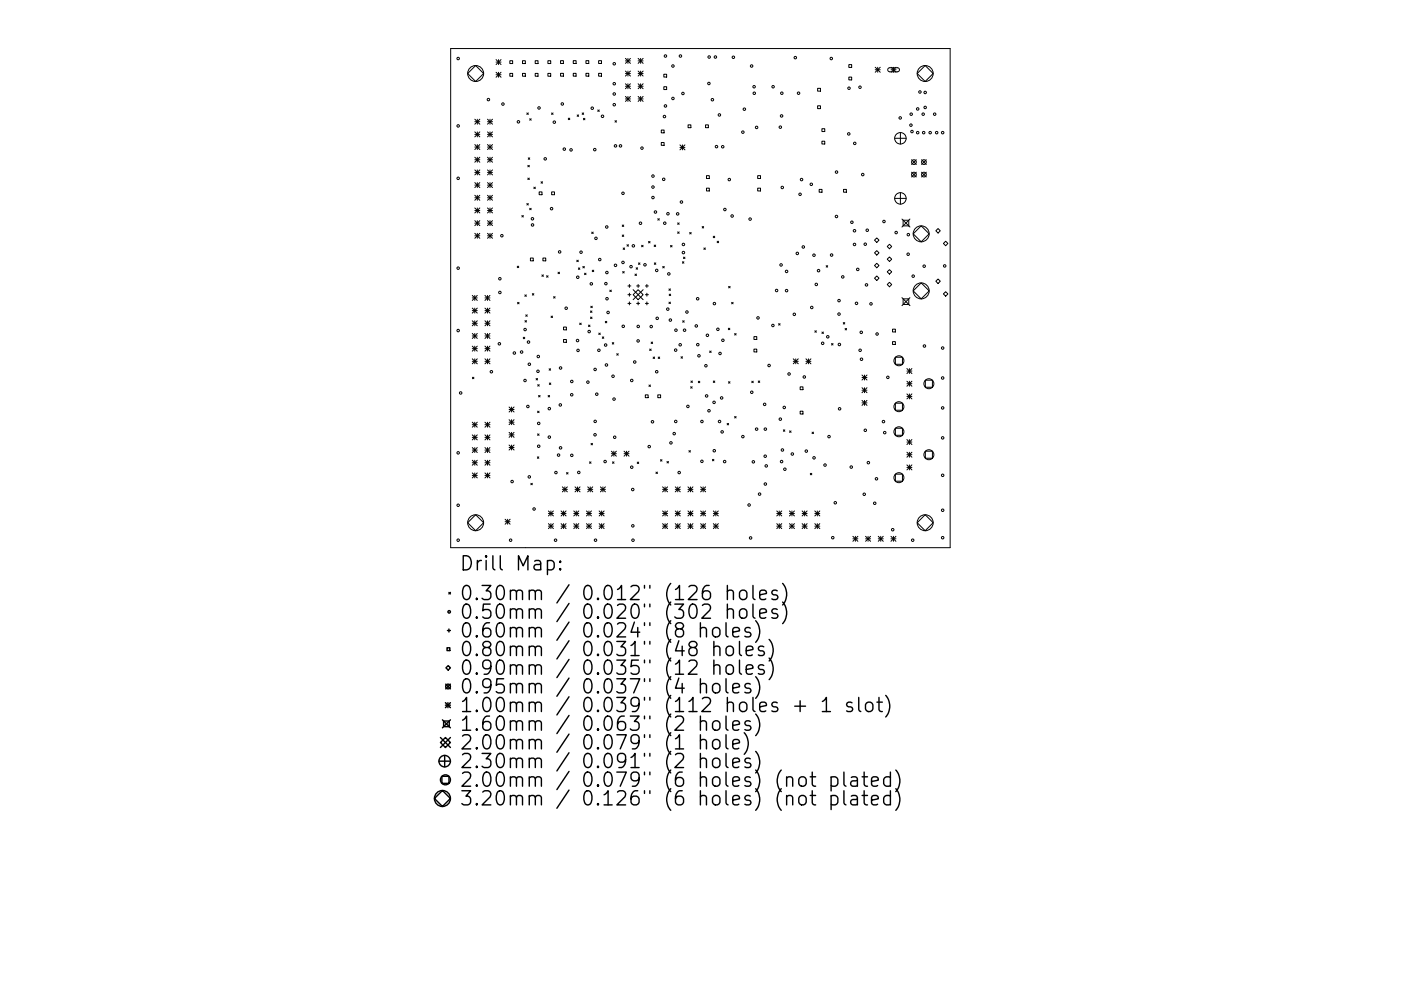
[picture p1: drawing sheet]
<svg xmlns="http://www.w3.org/2000/svg" width="297mm" height="210mm" viewBox="0 0 297 210" stroke-linecap="round" stroke-linejoin="round" font-family="sans-serif">
<defs><g id="words">
<g font-size="4.2">
<text x="97.5" y="121.1">Drill Map:</text>
<text x="97.5" y="127.4">0.30mm / 0.012&quot; (126 holes)</text>
<text x="97.5" y="131.3">0.50mm / 0.020&quot; (302 holes)</text>
<text x="97.5" y="135.3">0.60mm / 0.024&quot; (8 holes)</text>
<text x="97.5" y="139.2">0.80mm / 0.031&quot; (48 holes)</text>
<text x="97.5" y="143.2">0.90mm / 0.035&quot; (12 holes)</text>
<text x="97.5" y="147.2">0.95mm / 0.037&quot; (4 holes)</text>
<text x="97.5" y="151.1">1.00mm / 0.039&quot; (112 holes + 1 slot)</text>
<text x="97.5" y="155.1">1.60mm / 0.063&quot; (2 holes)</text>
<text x="97.5" y="159">2.00mm / 0.079&quot; (1 hole)</text>
<text x="97.5" y="163">2.30mm / 0.091&quot; (2 holes)</text>
<text x="97.5" y="167">2.00mm / 0.079&quot; (6 holes) (not plated)</text>
<text x="97.5" y="170.9">3.20mm / 0.126&quot; (6 holes) (not plated)</text>
</g>
</g></defs>
<g fill="none" stroke="#000" stroke-width=".21">
<path d="M95.6 10.3h105.9v105.9h-105.9zM100.8 13.9l1.7 1.7-1.7 1.7-1.6-1.7zM105.2 12.6l1 1.1M105.2 13.2h1M105.2 15.3l1 1.1M105.2 15.9h1M105.7 12.6v1.1M105.7 15.3v1.1M106.2 12.6l-1 1.1M106.2 15.3l-1 1.1M108.1 12.9h.6v.6h-.6zM108.1 15.6h.6v.6h-.6z"/>
<path d="M110.8 12.9h.6v.6h-.6zM110.8 15.6h.6v.6h-.6zM113.5 12.9h.6v.6h-.6zM113.5 15.6h.6v.6h-.6zM116.2 12.9h.6v.6h-.6zM116.2 15.6h.6v.6h-.6zM118.9 12.9h.6v.6h-.6zM118.9 15.6h.6v.6h-.6zM121.5 12.9h.6v.6h-.6zM121.5 15.6h.6v.6h-.6zM124.2 12.9h.6v.6h-.6zM124.2 15.6h.6v.6h-.6z"/>
<path d="M126.9 12.9h.6v.6h-.6zM126.9 15.6h.6v.6h-.6zM132.6 12.4l1.1 1M132.6 12.9h1.1M132.6 15.1l1.1 1M132.6 15.6h1.1M132.6 17.8l1.1 1M132.6 18.3h1.1M133.1 12.4v1M133.1 15.1v1M133.1 17.8v1M133.7 12.4l-1.1 1"/>
<path d="M133.7 15.1l-1.1 1M133.7 17.8l-1.1 1M135.3 15.1l1.1 1M135.3 12.9h1.1M135.3 17.8l1.1 1M135.3 15.6h1.1M135.3 18.3h1.1M135.3 12.4l1.1 1M135.8 12.4v1M135.8 15.1v1M135.8 17.8v1M136.4 12.4l-1.1 1"/>
<path d="M136.4 17.8l-1.1 1M136.4 15.1l-1.1 1M140.7 15.8h.6v.6h-.6zM140.7 18.4h.6v.6h-.6zM173.4 18.7h.6v.6h-.6zM180 13.7h.6v.6h-.6zM180 16.4h.6v.6h-.6zM185.6 14.3l1 1M185.6 14.8h1M186.1 14.3v1M186.6 14.3l-1 1M188.3 14.5l.3-.1h1.7l.3 .2 .1 .3-.4 .3h-1.7l-.4-.3z"/>
<path d="M188.9 14.8h1.1M188.9 14.3l1.1 1M189.5 14.3v1M190 14.3l-1.1 1M196.2 13.9l1.6 1.7-1.6 1.7-1.7-1.7zM100.7 25.3l1 1.1M100.7 25.8h1M100.7 28l1 1M100.7 28.5h1M100.7 30.7l1 1M100.7 31.2h1M100.7 33.4l1 1"/>
<path d="M100.7 33.9h1M100.7 36.1l1 1M100.7 36.6h1M100.7 38.7l1 1.1M100.7 39.3h1M101.2 25.3v1.1M101.2 28v1M101.2 30.7v1M101.2 33.4v1M101.2 36.1v1M101.2 38.7v1.1M101.7 25.3l-1 1.1"/>
<path d="M101.7 28l-1 1M101.7 30.7l-1 1M101.7 33.4l-1 1M101.7 36.1l-1 1M101.7 38.7l-1 1.1M103.4 28l1 1M103.4 25.8h1M103.4 30.7l1 1M103.4 28.5h1M103.4 33.4l1 1M103.4 31.2h1M103.4 36.1l1 1"/>
<path d="M103.4 33.9h1M103.4 38.7l1 1.1M103.4 36.6h1M103.4 39.3h1M103.4 25.3l1 1.1M103.9 25.3v1.1M103.9 28v1M103.9 30.7v1M103.9 33.4v1M103.9 36.1v1M103.9 38.7v1.1M104.4 25.3l-1 1.1"/>
<path d="M104.4 28l-1 1M104.4 30.7l-1 1M104.4 33.4l-1 1M104.4 36.1l-1 1M104.4 38.7l-1 1.1M111.7 24l.3 .3M111.9 35.1l.3 .3M111.9 37.8l.3 .3M112 33.5l.3 .3M112 24l-.3 .3M112.2 35.1l-.3 .3M112.2 37.8l-.3 .3"/>
<path d="M112.3 25.2l.3 .3M112.3 33.5l-.3 .3M112.6 25.2l-.3 .3M113.2 39.7l.3 .3M113.5 39.7l-.3 .3M114.7 38.6l.3 .3M115 38.6l-.3 .3M116.9 24l.4 .3M117.3 24l-.4 .3M120.5 25.1l.3 .3M120.8 25.1l-.3 .3M122.4 24.4l.3 .3"/>
<path d="M122.7 24.4l-.3 .3M123.4 24l.3 .3M123.7 25.1l.3 .3M123.7 24l-.3 .3M124 25.1l-.3 .3M126.7 23.3l.4 .3M127.1 23.3l-.4 .3M130.4 25.6l.3 .3M130.7 25.6l-.3 .3M132.6 20.5l1.1 1M132.6 21h1.1M133.1 20.5v1"/>
<path d="M133.7 20.5l-1.1 1M135.3 20.5l1.1 1M135.3 21h1.1M135.8 20.5v1M136.4 20.5l-1.1 1M140.2 27.6h.6v.6h-.6zM140.2 30.2h.6v.6h-.6zM144.2 30.7l1 1.1M144.2 31.3h1M144.7 30.7v1.1M145.2 30.7l-1 1.1M145.9 26.5h.6v.6h-.6z"/>
<path d="M149.6 26.5h.6v.6h-.6zM149.8 37.3h.6v.6h-.6zM149.8 39.9h.6v.6h-.6zM160.6 37.3h.6v.6h-.6zM160.6 39.9h.6v.6h-.6zM173.4 22.4h.6v.6h-.6zM174.3 27.3h.6v.6h-.6zM174.3 30h.6v.6h-.6zM189.7 29.3h2.4M190.9 28.1v2.5M193.3 33.9l1 1M193.3 36.5l1 1"/>
<path d="M194.3 33.9l-1 1M194.3 36.5l-1 1M195.4 33.9l1 1M195.4 36.5l1 1M196.4 33.9l-1 1M196.4 36.5l-1 1M100.7 44.1l1 1.1M100.7 41.4l1 1.1M100.7 42h1M100.7 44.7h1M100.7 46.8l1 1.1M100.7 47.3h1"/>
<path d="M100.7 49.5l1 1.1M100.7 50h1M101.2 41.4v1.1M101.2 44.1v1.1M101.2 46.8v1.1M101.2 49.5v1.1M101.7 44.1l-1 1.1M101.7 41.4l-1 1.1M101.7 46.8l-1 1.1M101.7 49.5l-1 1.1M103.4 46.8l1 1.1M103.4 44.1l1 1.1"/>
<path d="M103.4 42h1M103.4 44.7h1M103.4 49.5l1 1.1M103.4 47.3h1M103.4 50h1M103.4 41.4l1 1.1M103.9 41.4v1.1M103.9 44.1v1.1M103.9 46.8v1.1M103.9 49.5v1.1M104.4 41.4l-1 1.1M104.4 44.1l-1 1.1"/>
<path d="M104.4 46.8l-1 1.1M104.4 49.5l-1 1.1M109.7 56.5l.3 .3M110 56.5l-.3 .3M110.6 45.7l.4 .3M111 45.7l-.4 .3M111.7 43.2l.3 .3M112 43.2l-.3 .3M112.3 44.2l.3 .3M112.5 54.7h.6v.6h-.6zM112.6 44.2l-.3 .3M114.3 40.7h.6v.6h-.6z"/>
<path d="M114.9 58.3l.3 .3M115.1 54.7h.6v.6h-.6zM115.2 58.3l-.3 .3M115.9 58.5l.3 .3M116.2 58.5l-.3 .3M117 40.7h.6v.6h-.6zM118.3 57.7l.3 .4M118.6 57.7l-.3 .4M122.3 55.2l.3 .3M122.6 55.2l-.3 .3M122.6 56.8l.3 .4M122.9 56.8l-.3 .4"/>
<path d="M123.6 56.5l.3 .3M123.9 56.5l-.3 .3M123.9 58l.3 .3M124.2 58l-.3 .3M125.5 49.2l.3 .4M125.6 57.3l.3 .3M125.8 49.2l-.3 .4M125.9 57.3l-.3 .3M131.9 47.7l.3 .4M131.9 49.9l.3 .3M132 57.6l.3 .3M132.1 52.6l.3 .3"/>
<path d="M132.2 47.7l-.3 .4M132.2 49.9l-.3 .3M132.3 57.6l-.3 .3M132.4 52.6l-.3 .3M132.9 51.9l.4 .3M133.3 51.9l-.4 .3M134.6 58.1l.3 .4M134.9 56.8l.3 .3M134.9 58.1l-.3 .4M135.2 56.8l-.3 .3M135.4 55.8l.3 .3M135.7 55.8l-.3 .3"/>
<path d="M136 52l.3 .4M136.3 52l-.3 .4M137.5 51.2l.3 .3M137.8 51.2l-.3 .3M138.7 52l.3 .3M138.7 55.8l.3 .3M139 52l-.3 .3M139 55.8l-.3 .3M139.5 46.4l.3 .3M139.8 46.4l-.3 .3M140.5 56.5l.3 .3M140.8 56.5l-.3 .3"/>
<path d="M142.2 52.1l.3 .3M142.5 52.1l-.3 .3M143.7 47.3l.3 .3M143.7 49.2l.3 .3M144 47.3l-.3 .3M144 49.2l-.3 .3M144.7 55.5l.3 .3M144.9 54.6l.3 .3M145 55.5l-.3 .3M145.2 54.6l-.3 .3M146.2 49.3l.3 .3M146.5 49.3l-.3 .3"/>
<path d="M148.9 48.1l.3 .3M149.2 48.1l-.3 .3M149.2 52.6l.4 .3M149.6 52.6l-.4 .3M151.2 50.1l.3 .3M151.5 50.1l-.3 .3M152 51.2l.4 .3M152.4 51.2l-.4 .3M173.7 40.2h.6v.6h-.6zM175.2 56.4l.3 .3M175.5 56.4l-.3 .3M178.8 40.2h.6v.6h-.6z"/>
<path d="M185.4 51l.5-.5 .5 .5-.5 .4zM185.4 53.6l.5-.4 .5 .4-.5 .5zM185.4 56.3l.5-.4 .5 .4-.5 .5zM185.4 59l.5-.5 .5 .5-.5 .5zM188.1 52.3l.5-.5 .5 .5-.5 .5zM188.1 55l.5-.5 .5 .5-.5 .5zM188.1 57.7l.5-.5 .5 .5-.5 .5zM189.7 42.1h2.4M190.9 40.9v2.4M191.2 46.5l1.7 1.7M191.5 46.7h1.2v1.2h-1.2zM192.9 46.5l-1.7 1.7"/>
<path d="M193.6 49.6l1.7-1.7 1.7 1.7-1.7 1.7zM198.4 49l.5-.5 .5 .5-.5 .4zM198.4 59.7l.5-.5 .5 .5-.5 .4zM200 51.7l.5-.5 .5 .5-.5 .4zM100.1 73.4l1.1 1.1M100.1 62.7l1.1 1M100.1 63.2h1.1M100.1 65.4l1.1 1M100.1 65.9h1.1M100.1 68.1l1.1 1M100.1 68.6h1.1M100.1 70.8l1.1 1"/>
<path d="M100.1 71.3h1.1M100.1 74h1.1M100.1 76.1l1.1 1.1M100.1 76.7h1.1M100.7 62.7v1M100.7 65.4v1M100.7 68.1v1M100.7 70.8v1M100.7 73.4v1.1M100.7 76.1v1.1M101.2 62.7l-1.1 1M101.2 65.4l-1.1 1"/>
<path d="M101.2 68.1l-1.1 1M101.2 70.8l-1.1 1M101.2 73.4l-1.1 1.1M101.2 76.1l-1.1 1.1M102.8 76.1l1.1 1.1M102.8 63.2h1.1M102.8 68.1l1.1 1M102.8 65.9h1.1M102.8 70.8l1.1 1M102.8 68.6h1.1M102.8 73.4l1.1 1.1M102.8 71.3h1.1"/>
<path d="M102.8 74h1.1M102.8 76.7h1.1M102.8 62.7l1.1 1M102.8 65.4l1.1 1M103.4 62.7v1M103.4 65.4v1M103.4 68.1v1M103.4 70.8v1M103.4 73.4v1.1M103.4 76.1v1.1M103.9 62.7l-1.1 1M103.9 65.4l-1.1 1"/>
<path d="M103.9 68.1l-1.1 1M103.9 70.8l-1.1 1M103.9 73.4l-1.1 1.1M103.9 76.1l-1.1 1.1M109.7 64.1l.3 .4M110 64.1l-.3 .4M110.9 71.6l.4 .3M111.3 71.6l-.4 .3M111.3 62.6l.3 .3M111.3 68l.3 .3M111.5 66.8l.3 .3M111.6 62.6l-.3 .3"/>
<path d="M111.6 68l-.3 .3M111.8 66.8l-.3 .3M112.9 62.3l.3 .3M113.2 62.3l-.3 .3M116.4 78.2l.3 .4M116.7 78.2l-.3 .4M116.8 67.1l.4 .3M117.2 67.1l-.4 .3M117.4 62.9l.3 .4M117.7 62.9l-.3 .4M119.5 69.4h.6v.6h-.6zM119.5 72h.6v.6h-.6z"/>
<path d="M122.9 68.6l.3 .3M123.2 68.6l-.3 .3M124.8 69l.3 .3M125.1 69l-.3 .3M125.2 66l.3 .3M125.2 67.3l.3 .3M125.3 65l.3 .3M125.5 66l-.3 .3M125.5 67.3l-.3 .3M125.6 65l-.3 .3M127 70.7l.3 .3M127.3 70.7l-.3 .3"/>
<path d="M127.7 71.5l.3 .3M128 71.5l-.3 .3M128.3 68.2l.4 .3M128.7 68.2l-.4 .3M129.3 61.6l.3 .3M129.6 61.6l-.3 .3M129.8 72.7l.3 .3M130.1 72.7l-.3 .3M130.8 75l.3 .4M131.1 75l-.3 .4M133.1 60.7h.7M133.1 62.5h.7"/>
<path d="M133.1 64.4h.7M133.4 60.4v.6M133.4 62.2v.6M133.4 64.1v.6M134.2 62.5l1.1-1 1.1 1-1.1 1.1zM134.2 61.5l2.2 2.1M135 60.7h.6M135 64.4h.6M135.3 60.4v.6M135.3 64.1v.6M136.4 61.5l-2.2 2.1M136.8 60.7h.7"/>
<path d="M136.8 62.5h.7M136.8 64.4h.7M137.2 60.4v.6M137.2 62.2v.6M137.2 64.1v.6M137.7 74.1l.4 .3M138.1 72.6l.3 .3M138.1 74.1l-.4 .3M138.4 72.6l-.3 .3M138.5 75.7l.3 .4M138.8 75.7l-.3 .4M139.6 75.7l.3 .4"/>
<path d="M139.9 75.7l-.3 .4M141.8 61.3l.3 .3M141.8 64.1l.3 .3M141.9 62.4l.3 .3M142.1 61.3l-.3 .3M142.1 64.1l-.3 .3M142.2 62.4l-.3 .3M144.4 75.7l.3 .3M144.7 75.7l-.3 .3M144.7 68.1l.4 .3M145.1 68.1l-.4 .3M150.5 74.5l.3 .3"/>
<path d="M150.8 74.5l-.3 .3M154.4 69.6l.3 .4M154.5 60.8l.3 .3M154.7 69.6l-.3 .4M154.8 60.8l-.3 .3M155.1 64.2l.3 .3M155.4 64.2l-.3 .3M155.8 70.8l.3 .3M156.1 70.8l-.3 .3M159.9 71.4h.5v.6h-.5zM159.9 74.1h.5v.6h-.5zM165.1 68.7l.3 .3"/>
<path d="M165.4 68.7l-.3 .3M168.2 76.7h1M168.2 76.1l1 1.1M168.7 76.1v1.1M169.2 76.1l-1 1.1M170.9 76.7h1M170.9 76.1l1 1.1M171.4 76.1v1.1M171.9 76.1l-1 1.1M172.8 70.2l.3 .3M173.1 70.2l-.3 .3M174.3 70.4l.3 .4"/>
<path d="M174.6 70.4l-.3 .4M176.3 72.9l.3 .3M176.6 72.9l-.3 .3M178.8 68.4l.3 .4M179.1 68.4l-.3 .4M179.2 69.7l.3 .3M179.5 69.7l-.3 .3M182.8 79.6l1 1M183.3 79.6v1M183.8 79.6l-1 1M188.1 60.4l.5-.5 .5 .5-.5 .4zM189.2 69.8h.6v.6h-.6z"/>
<path d="M189.2 72.5h.6v.6h-.6zM189.8 75.8h1.5v1.5h-1.5zM191.2 63.2l1.7 1.6M191.5 63.4h1.2v1.2h-1.2zM192.3 78.2l1 1.1M192.3 78.7h1M192.8 78.2v1.1M192.9 63.2l-1.7 1.6M193.3 78.2l-1 1.1M193.6 61.7l1.7-1.7 1.7 1.7-1.7 1.7zM200 62.4l.5-.5 .5 .5-.5 .4zM100.1 89.6l1.1 1"/>
<path d="M100.1 90.1h1.1M100.1 92.3l1.1 1M100.1 92.8h1.1M100.1 95l1.1 1M100.1 95.5h1.1M100.1 97.6l1.1 1.1M100.1 98.2h1.1M100.2 80l.3 .4M100.5 80l-.3 .4M100.7 89.6v1M100.7 92.3v1M100.7 95v1"/>
<path d="M100.7 97.6v1.1M101.2 89.6l-1.1 1M101.2 92.3l-1.1 1M101.2 95l-1.1 1M101.2 97.6l-1.1 1.1M102.8 92.3l1.1 1M102.8 90.1h1.1M102.8 95l1.1 1M102.8 92.8h1.1M102.8 97.6l1.1 1.1M102.8 95.5h1.1M102.8 98.2h1.1"/>
<path d="M102.8 89.6l1.1 1M103.4 89.6v1M103.4 92.3v1M103.4 95v1M103.4 97.6v1.1M103.9 97.6l-1.1 1.1M103.9 89.6l-1.1 1M103.9 92.3l-1.1 1M103.9 95l-1.1 1M107.9 86.4l1.1 1M107.9 86.9h1.1M107.9 89l1.1 1.1"/>
<path d="M107.9 89.6h1.1M107.9 91.7l1.1 1.1M107.9 92.3h1.1M107.9 94.4l1.1 1.1M107.9 95h1.1M108.5 86.4v1M108.5 89v1.1M108.5 91.7v1.1M108.5 94.4v1.1M109 89l-1.1 1.1M109 94.4l-1.1 1.1M109 86.4l-1.1 1"/>
<path d="M109 91.7l-1.1 1.1M113.7 80.3l.3 .3M113.9 96.9l.3 .3M114 80.3l-.3 .3M114 87.2l.3 .4M114 92.1l.3 .3M114 81.6l.3 .3M114.2 83.9l.3 .3M114.2 96.9l-.3 .3M114.3 87.2l-.3 .4M114.3 92.1l-.3 .3M114.3 81.6l-.3 .3"/>
<path d="M114.5 83.9l-.3 .3M116.2 83.9l.3 .3M116.5 81.3l.3 .3M116.5 83.9l-.3 .3M116.8 81.3l-.3 .3M125 98l.3 .3M125.3 98l-.3 .3M125.3 94.1l.3 .3M125.6 94.1l-.3 .3M129.6 95.7l1.1 1.1M129.6 96.3h1.1M129.9 98l.3 .3"/>
<path d="M130.2 95.7v1.1M130.2 98l-.3 .3M130.7 95.7l-1.1 1.1M132.3 96.3h1.1M132.3 95.7l1.1 1.1M132.8 95.7v1.1M133.4 95.7l-1.1 1.1M135.1 98l.3 .4M135.4 98l-.3 .4M136.8 83.8h.6v.6h-.6zM137.6 81.7l.3 .3M137.9 81.7l-.3 .3"/>
<path d="M139.5 83.8h.6v.6h-.6zM140 97.5l.4 .3M140.4 97.5l-.4 .3M141.4 97.9l.3 .3M141.7 97.9l-.3 .3M146.1 95.6l.3 .3M146.4 95.6l-.3 .3M146.4 82l.4 .4M146.5 80.8l.3 .3M146.8 82l-.4 .4M146.8 80.8l-.3 .3M148.1 80.9l.3 .3"/>
<path d="M148.4 80.9l-.3 .3M151 97.5l.4 .3M151.2 80.8l.4 .3M151.4 97.5l-.4 .3M151.6 80.8l-.4 .3M154.2 89.8l.3 .3M154.5 81l.3 .3M154.5 89.8l-.3 .3M154.8 81l-.3 .3M155.8 88.4l.3 .3M156.1 88.4l-.3 .3M159.4 80.9l.3 .3"/>
<path d="M159.7 80.9l-.3 .3M160.8 80.8l.3 .3M161.1 80.8l-.3 .3M166.1 91.2l.3 .3M166.4 91.2l-.3 .3M167.4 91.4l.3 .3M167.7 91.4l-.3 .3M169.6 82.1h.6v.6h-.6zM169.6 87.2h.6v.6h-.6zM172.2 91.7l.3 .3M172.5 91.7l-.3 .3M182.8 80.1h1"/>
<path d="M182.8 82.3l1 1M182.8 82.8h1M182.8 84.9l1 1.1M182.8 85.5h1M183.3 82.3v1M183.3 84.9v1.1M183.8 82.3l-1 1M183.8 84.9l-1 1.1M189.8 85.5h1.5v1.5h-1.5zM189.8 90.9h1.5v1.5h-1.5zM192.3 80.9l1 1M192.3 81.4h1"/>
<path d="M192.3 83.6l1 1M192.3 84.1h1M192.3 93.3l1 1M192.3 93.8h1M192.3 95.9l1 1.1M192.3 96.5h1M192.3 98.6l1 1.1M192.3 99.2h1M192.8 80.9v1M192.8 83.6v1M192.8 93.3v1M192.8 95.9v1.1"/>
<path d="M192.8 98.6v1.1M193.3 80.9l-1 1M193.3 83.6l-1 1M193.3 93.3l-1 1M193.3 95.9l-1 1.1M193.3 98.6l-1 1.1M196.2 80.7h1.5v1.5h-1.5zM196.2 95.7h1.5v1.5h-1.5zM99.2 110.9l1.6-1.7 1.7 1.7-1.7 1.7zM100.1 100.3l1.1 1.1M100.1 100.9h1.1M100.7 100.3v1.1"/>
<path d="M101.2 100.3l-1.1 1.1M102.8 100.3l1.1 1.1M102.8 100.9h1.1M103.4 100.3v1.1M103.9 100.3l-1.1 1.1M107.1 110.2l1.1 1M107.1 110.7h1.1M107.6 110.2v1M108.2 110.2l-1.1 1M112.5 102.5l.4 .4M112.9 102.5l-.4 .4M116.3 108.4l1 1.1"/>
<path d="M116.3 111.1l1 1.1M116.3 108.9h1M116.3 111.6h1M116.8 108.4v1.1M116.8 111.1v1.1M117.3 108.4l-1 1.1M117.3 111.1l-1 1.1M119 108.4l1 1.1M119 111.1l1 1.1M119 108.9h1M119 111.6h1M119.2 103.3l1.1 1.1"/>
<path d="M119.2 103.8h1.1M119.5 108.4v1.1M119.5 111.1v1.1M119.8 103.3v1.1M120 108.4l-1 1.1M120 111.1l-1 1.1M120.1 100.3l.3 .3M120.3 103.3l-1.1 1.1M120.4 100.3l-.3 .3M121.7 108.9h1M121.7 111.6h1M121.7 108.4l1 1.1"/>
<path d="M121.7 111.1l1 1.1M121.9 103.8h1.1M121.9 103.3l1.1 1.1M122.2 108.4v1.1M122.2 111.1v1.1M122.5 103.3v1.1M122.7 108.4l-1 1.1M122.7 111.1l-1 1.1M123 103.3l-1.1 1.1M124.3 108.9h1.1M124.3 111.6h1.1M124.3 108.4l1.1 1.1"/>
<path d="M124.3 111.1l1.1 1.1M124.6 103.8h1.1M124.6 103.3l1.1 1.1M124.9 108.4v1.1M124.9 111.1v1.1M125.1 103.3v1.1M125.4 108.4l-1.1 1.1M125.4 111.1l-1.1 1.1M125.7 103.3l-1.1 1.1M127 108.9h1.1M127 111.6h1.1M127 111.1l1.1 1.1"/>
<path d="M127 108.4l1.1 1.1M127.3 103.8h1.1M127.3 103.3l1.1 1.1M127.6 108.4v1.1M127.6 111.1v1.1M127.8 103.3v1.1M128.1 108.4l-1.1 1.1M128.1 111.1l-1.1 1.1M128.4 103.3l-1.1 1.1M139.1 100.2l.3 .3M139.4 100.2l-.3 .3M140.5 108.9h1"/>
<path d="M140.5 111.6h1M140.5 103.8h1M140.5 103.3l1 1.1M140.5 108.4l1 1.1M140.5 111.1l1 1.1M141 103.3v1.1M141 108.4v1.1M141 111.1v1.1M141.5 103.3l-1 1.1M141.5 108.4l-1 1.1M141.5 111.1l-1 1.1M143.2 108.9h1"/>
<path d="M143.2 111.6h1M143.2 103.8h1M143.2 111.1l1 1.1M143.2 103.3l1 1.1M143.2 108.4l1 1.1M143.7 103.3v1.1M143.7 108.4v1.1M143.7 111.1v1.1M144.2 108.4l-1 1.1M144.2 103.3l-1 1.1M144.2 111.1l-1 1.1M145.9 103.3l1 1.1"/>
<path d="M145.9 108.9h1M145.9 111.6h1M145.9 103.8h1M145.9 111.1l1 1.1M145.9 108.4l1 1.1M146.4 103.3v1.1M146.4 108.4v1.1M146.4 111.1v1.1M146.9 108.4l-1 1.1M146.9 103.3l-1 1.1M146.9 111.1l-1 1.1M148.5 108.9h1.1"/>
<path d="M148.5 111.6h1.1M148.5 103.8h1.1M148.5 111.1l1.1 1.1M148.5 103.3l1.1 1.1M148.5 108.4l1.1 1.1M149.1 103.3v1.1M149.1 108.4v1.1M149.1 111.1v1.1M149.6 108.4l-1.1 1.1M149.6 103.3l-1.1 1.1M149.6 111.1l-1.1 1.1M151.2 108.9h1.1"/>
<path d="M151.2 111.6h1.1M151.2 111.1l1.1 1.1M151.2 108.4l1.1 1.1M151.8 108.4v1.1M151.8 111.1v1.1M152.3 108.4l-1.1 1.1M152.3 111.1l-1.1 1.1M164.7 108.4l1 1.1M164.7 111.1l1 1.1M164.7 108.9h1M164.7 111.6h1M165.2 108.4v1.1"/>
<path d="M165.2 111.1v1.1M165.7 108.4l-1 1.1M165.7 111.1l-1 1.1M167.4 111.1l1 1.1M167.4 108.9h1M167.4 111.6h1M167.4 108.4l1 1.1M167.9 108.4v1.1M167.9 111.1v1.1M168.4 108.4l-1 1.1M168.4 111.1l-1 1.1M170.1 108.9h1"/>
<path d="M170.1 111.6h1M170.1 108.4l1 1.1M170.1 111.1l1 1.1M170.6 108.4v1.1M170.6 111.1v1.1M171.1 108.4l-1 1.1M171.1 111.1l-1 1.1M171.8 100.4l.3 .3M172.1 100.4l-.3 .3M172.8 108.9h1M172.8 111.6h1M172.8 111.1l1 1.1"/>
<path d="M172.8 108.4l1 1.1M173.3 108.4v1.1M173.3 111.1v1.1M173.8 108.4l-1 1.1M173.8 111.1l-1 1.1M180.8 113.8l1.1 1M180.8 114.3h1.1M181.4 113.8v1M181.9 113.8l-1.1 1M183.5 114.3h1.1M183.5 113.8l1.1 1M184 113.8v1"/>
<path d="M184.6 113.8l-1.1 1M186.2 114.3h1.1M186.2 113.8l1.1 1M186.7 113.8v1M187.3 113.8l-1.1 1M188.9 114.3h1.1M188.9 113.8l1.1 1M189.4 113.8v1M189.8 100.6h1.5v1.5h-1.5zM190 113.8l-1.1 1M194.5 110.9l1.7-1.7 1.6 1.7-1.6 1.7z"/>
<circle cx="97.1" cy="12.4" r=".26"/>
<circle cx="100.8" cy="15.6" r="1.69"/>
<circle cx="130.2" cy="13.5" r=".26"/>
<circle cx="130.2" cy="17.8" r=".26"/>
<circle cx="130.2" cy="19.9" r=".26"/>
<circle cx="141.1" cy="11.9" r=".26"/>
<circle cx="142.7" cy="14" r=".26"/>
<circle cx="144.3" cy="11.9" r=".26"/>
<circle cx="144.8" cy="19.8" r=".26"/>
<circle cx="150.3" cy="17.7" r=".26"/>
<circle cx="150.4" cy="12.1" r=".26"/>
<circle cx="151.7" cy="12.1" r=".26"/>
<circle cx="155.5" cy="12.2" r=".26"/>
<circle cx="159.4" cy="14" r=".26"/>
<circle cx="159.9" cy="18.4" r=".26"/>
<circle cx="159.9" cy="19.8" r=".26"/>
<circle cx="163.9" cy="18.4" r=".26"/>
<circle cx="165.8" cy="19.8" r=".26"/>
<circle cx="168.6" cy="12.2" r=".26"/>
<circle cx="169.3" cy="19.8" r=".26"/>
<circle cx="176.2" cy="12.4" r=".26"/>
<circle cx="180" cy="18.7" r=".26"/>
<circle cx="182.3" cy="18.5" r=".26"/>
<circle cx="195" cy="19.5" r=".26"/>
<circle cx="196.2" cy="19.6" r=".26"/>
<circle cx="196.2" cy="15.6" r="1.69"/>
<circle cx="97.1" cy="26.7" r=".26"/>
<circle cx="97.1" cy="37.8" r=".26"/>
<circle cx="103.6" cy="21.1" r=".26"/>
<circle cx="106.6" cy="22.1" r=".26"/>
<circle cx="109.9" cy="25.8" r=".26"/>
<circle cx="114.3" cy="22.9" r=".26"/>
<circle cx="115.6" cy="33.7" r=".26"/>
<circle cx="117.5" cy="25.9" r=".26"/>
<circle cx="119.2" cy="22.1" r=".26"/>
<circle cx="119.6" cy="31.6" r=".26"/>
<circle cx="121.1" cy="31.8" r=".26"/>
<circle cx="125.6" cy="23" r=".26"/>
<circle cx="126.1" cy="31.7" r=".26"/>
<circle cx="127.7" cy="24.7" r=".26"/>
<circle cx="130.2" cy="22.2" r=".26"/>
<circle cx="130.5" cy="31" r=".26"/>
<circle cx="131.6" cy="31" r=".26"/>
<circle cx="136.1" cy="31.4" r=".26"/>
<circle cx="138.4" cy="37.4" r=".26"/>
<circle cx="138.4" cy="39.7" r=".26"/>
<circle cx="140.7" cy="38" r=".26"/>
<circle cx="140.9" cy="24.7" r=".26"/>
<circle cx="141.1" cy="22.5" r=".26"/>
<circle cx="142.7" cy="20.9" r=".26"/>
<circle cx="151" cy="21.2" r=".26"/>
<circle cx="151.9" cy="31.1" r=".26"/>
<circle cx="152.5" cy="24.4" r=".26"/>
<circle cx="153.2" cy="31.1" r=".26"/>
<circle cx="154.6" cy="38.1" r=".26"/>
<circle cx="157.5" cy="28" r=".26"/>
<circle cx="157.8" cy="23.2" r=".26"/>
<circle cx="160.4" cy="27" r=".26"/>
<circle cx="165.4" cy="27" r=".26"/>
<circle cx="165.7" cy="24.6" r=".26"/>
<circle cx="165.9" cy="39.8" r=".26"/>
<circle cx="169.9" cy="38.1" r=".26"/>
<circle cx="172" cy="39.1" r=".26"/>
<circle cx="177.4" cy="36.5" r=".26"/>
<circle cx="180" cy="28.4" r=".26"/>
<circle cx="181.2" cy="30.4" r=".26"/>
<circle cx="182.9" cy="37" r=".26"/>
<circle cx="190.9" cy="25" r=".26"/>
<circle cx="190.9" cy="29.3" r="1.22"/>
<circle cx="193.1" cy="26.6" r=".26"/>
<circle cx="193.2" cy="24.2" r=".26"/>
<circle cx="193.4" cy="27.9" r=".26"/>
<circle cx="193.8" cy="37" r=".5"/>
<circle cx="193.8" cy="34.4" r=".5"/>
<circle cx="194.6" cy="28.1" r=".26"/>
<circle cx="194.6" cy="23.1" r=".26"/>
<circle cx="195.7" cy="24.2" r=".26"/>
<circle cx="195.8" cy="28.1" r=".26"/>
<circle cx="195.9" cy="37" r=".5"/>
<circle cx="195.9" cy="34.4" r=".5"/>
<circle cx="196.2" cy="22.8" r=".26"/>
<circle cx="197.2" cy="28.1" r=".26"/>
<circle cx="198.2" cy="24.2" r=".26"/>
<circle cx="198.6" cy="28.1" r=".26"/>
<circle cx="199.9" cy="28.1" r=".26"/>
<circle cx="97.1" cy="56.9" r=".26"/>
<circle cx="106" cy="59.1" r=".26"/>
<circle cx="106.4" cy="50" r=".26"/>
<circle cx="112.9" cy="46.4" r=".26"/>
<circle cx="112.9" cy="47.7" r=".26"/>
<circle cx="116.9" cy="44.3" r=".26"/>
<circle cx="118.7" cy="53.4" r=".26"/>
<circle cx="122.5" cy="58.8" r=".26"/>
<circle cx="123.2" cy="53.5" r=".26"/>
<circle cx="126.4" cy="50.6" r=".26"/>
<circle cx="127.2" cy="55.1" r=".26"/>
<circle cx="128.6" cy="48.2" r=".26"/>
<circle cx="128.7" cy="57.8" r=".26"/>
<circle cx="130.5" cy="56.3" r=".26"/>
<circle cx="132.1" cy="41" r=".26"/>
<circle cx="132.1" cy="55.7" r=".26"/>
<circle cx="133.8" cy="56.6" r=".26"/>
<circle cx="134.3" cy="52.2" r=".26"/>
<circle cx="135.8" cy="47.4" r=".26"/>
<circle cx="136.7" cy="56.2" r=".26"/>
<circle cx="138.4" cy="41.9" r=".26"/>
<circle cx="139" cy="45" r=".26"/>
<circle cx="139.2" cy="57.4" r=".26"/>
<circle cx="140.9" cy="47.4" r=".26"/>
<circle cx="141.6" cy="45.4" r=".26"/>
<circle cx="141.8" cy="58.1" r=".26"/>
<circle cx="143.7" cy="45.4" r=".26"/>
<circle cx="144.5" cy="42.9" r=".26"/>
<circle cx="144.9" cy="53.6" r=".26"/>
<circle cx="144.9" cy="51.9" r=".26"/>
<circle cx="153.7" cy="44.5" r=".26"/>
<circle cx="155.2" cy="45.8" r=".26"/>
<circle cx="159" cy="46.5" r=".26"/>
<circle cx="165.6" cy="56.2" r=".26"/>
<circle cx="166.8" cy="57.6" r=".26"/>
<circle cx="169" cy="53.8" r=".26"/>
<circle cx="169.6" cy="41.2" r=".26"/>
<circle cx="170.3" cy="52.4" r=".26"/>
<circle cx="172.6" cy="54.1" r=".26"/>
<circle cx="173.5" cy="57.4" r=".26"/>
<circle cx="176.3" cy="54.1" r=".26"/>
<circle cx="177.3" cy="45.9" r=".26"/>
<circle cx="178.7" cy="58.7" r=".26"/>
<circle cx="180.6" cy="47.2" r=".26"/>
<circle cx="181.2" cy="51.9" r=".26"/>
<circle cx="181.2" cy="49" r=".26"/>
<circle cx="181.9" cy="57.2" r=".26"/>
<circle cx="183.4" cy="51.8" r=".26"/>
<circle cx="183.9" cy="48.8" r=".26"/>
<circle cx="187.4" cy="47" r=".26"/>
<circle cx="190" cy="49.3" r=".26"/>
<circle cx="190.9" cy="42.1" r="1.22"/>
<circle cx="192.5" cy="53.9" r=".26"/>
<circle cx="192.6" cy="49.8" r=".26"/>
<circle cx="193.6" cy="58.6" r=".26"/>
<circle cx="195.3" cy="49.6" r="1.69"/>
<circle cx="195.9" cy="56.5" r=".26"/>
<circle cx="200.3" cy="56.4" r=".26"/>
<circle cx="97.1" cy="70.1" r=".26"/>
<circle cx="104.2" cy="78.9" r=".26"/>
<circle cx="105.9" cy="72.9" r=".26"/>
<circle cx="106" cy="62.1" r=".26"/>
<circle cx="109.1" cy="74.9" r=".26"/>
<circle cx="110.6" cy="74.7" r=".26"/>
<circle cx="111.3" cy="69.9" r=".26"/>
<circle cx="112.1" cy="72.6" r=".26"/>
<circle cx="112.2" cy="77.3" r=".26"/>
<circle cx="114.1" cy="78.8" r=".26"/>
<circle cx="114.1" cy="75.6" r=".26"/>
<circle cx="118.8" cy="78.1" r=".26"/>
<circle cx="120" cy="65.4" r=".26"/>
<circle cx="122.5" cy="72.3" r=".26"/>
<circle cx="122.6" cy="74.3" r=".26"/>
<circle cx="124.9" cy="70.3" r=".26"/>
<circle cx="125.4" cy="60.2" r=".26"/>
<circle cx="126.2" cy="78.4" r=".26"/>
<circle cx="127" cy="74.3" r=".26"/>
<circle cx="128.4" cy="73.2" r=".26"/>
<circle cx="128.5" cy="60.2" r=".26"/>
<circle cx="128.6" cy="77.4" r=".26"/>
<circle cx="128.7" cy="63.4" r=".26"/>
<circle cx="128.9" cy="66.3" r=".26"/>
<circle cx="130" cy="79.8" r=".26"/>
<circle cx="132.1" cy="69.2" r=".26"/>
<circle cx="134.6" cy="76.8" r=".26"/>
<circle cx="135.3" cy="72.3" r=".26"/>
<circle cx="135.3" cy="69.3" r=".26"/>
<circle cx="138.1" cy="69.3" r=".26"/>
<circle cx="139.2" cy="78.9" r=".26"/>
<circle cx="139.3" cy="67.5" r=".26"/>
<circle cx="141.6" cy="65.6" r=".26"/>
<circle cx="142.1" cy="67.9" r=".26"/>
<circle cx="143.3" cy="74.3" r=".26"/>
<circle cx="143.3" cy="70.1" r=".26"/>
<circle cx="144.2" cy="73.2" r=".26"/>
<circle cx="145.1" cy="70.1" r=".26"/>
<circle cx="145.6" cy="66.2" r=".26"/>
<circle cx="147.6" cy="69.2" r=".26"/>
<circle cx="147.9" cy="63.4" r=".26"/>
<circle cx="147.9" cy="73.1" r=".26"/>
<circle cx="148.2" cy="75.5" r=".26"/>
<circle cx="149.7" cy="77.6" r=".26"/>
<circle cx="150" cy="71.1" r=".26"/>
<circle cx="151.5" cy="64.4" r=".26"/>
<circle cx="152.2" cy="69.9" r=".26"/>
<circle cx="152.7" cy="75" r=".26"/>
<circle cx="153.3" cy="72.2" r=".26"/>
<circle cx="160.7" cy="67.4" r=".26"/>
<circle cx="163.1" cy="77.5" r=".26"/>
<circle cx="163.9" cy="69.1" r=".26"/>
<circle cx="164.7" cy="61.6" r=".26"/>
<circle cx="166.8" cy="61.7" r=".26"/>
<circle cx="167.3" cy="79.3" r=".26"/>
<circle cx="168.4" cy="66.7" r=".26"/>
<circle cx="170.5" cy="80" r=".26"/>
<circle cx="172.1" cy="65.2" r=".26"/>
<circle cx="173.1" cy="60.3" r=".26"/>
<circle cx="174.4" cy="72.8" r=".26"/>
<circle cx="175.5" cy="71.5" r=".26"/>
<circle cx="177.9" cy="66.6" r=".26"/>
<circle cx="177.9" cy="63.8" r=".26"/>
<circle cx="178" cy="73.1" r=".26"/>
<circle cx="181.6" cy="64.4" r=".26"/>
<circle cx="182.4" cy="74.3" r=".26"/>
<circle cx="182.6" cy="70.5" r=".26"/>
<circle cx="182.7" cy="76.2" r=".26"/>
<circle cx="183.7" cy="60.4" r=".26"/>
<circle cx="184.7" cy="64.5" r=".26"/>
<circle cx="186" cy="70.9" r=".26"/>
<circle cx="190.6" cy="76.5" r="1.06"/>
<circle cx="195.3" cy="61.7" r="1.69"/>
<circle cx="196" cy="73.4" r=".26"/>
<circle cx="199.9" cy="73.8" r=".26"/>
<circle cx="97.1" cy="96.1" r=".26"/>
<circle cx="97.7" cy="83.4" r=".26"/>
<circle cx="111.3" cy="80.7" r=".26"/>
<circle cx="111.9" cy="86.2" r=".26"/>
<circle cx="114.2" cy="94.7" r=".26"/>
<circle cx="114.2" cy="89.8" r=".26"/>
<circle cx="116.5" cy="86.7" r=".26"/>
<circle cx="116.5" cy="92.7" r=".26"/>
<circle cx="118.4" cy="96.6" r=".26"/>
<circle cx="118.8" cy="85.9" r=".26"/>
<circle cx="118.8" cy="95" r=".26"/>
<circle cx="121.2" cy="83.8" r=".26"/>
<circle cx="121.2" cy="80.9" r=".26"/>
<circle cx="121.2" cy="96.6" r=".26"/>
<circle cx="124.6" cy="81.1" r=".26"/>
<circle cx="126.2" cy="92.2" r=".26"/>
<circle cx="126.2" cy="89.4" r=".26"/>
<circle cx="126.5" cy="83.6" r=".26"/>
<circle cx="128.3" cy="97.9" r=".26"/>
<circle cx="130.2" cy="84.7" r=".26"/>
<circle cx="130.3" cy="92.8" r=".26"/>
<circle cx="133.9" cy="99.1" r=".26"/>
<circle cx="133.9" cy="80.7" r=".26"/>
<circle cx="137.6" cy="94.8" r=".26"/>
<circle cx="138.3" cy="89.5" r=".26"/>
<circle cx="142.3" cy="94" r=".26"/>
<circle cx="142.9" cy="92" r=".26"/>
<circle cx="143.3" cy="89.4" r=".26"/>
<circle cx="145.8" cy="86.2" r=".26"/>
<circle cx="148.8" cy="97.9" r=".26"/>
<circle cx="148.8" cy="89.4" r=".26"/>
<circle cx="149.8" cy="84" r=".26"/>
<circle cx="150.3" cy="87.1" r=".26"/>
<circle cx="151.4" cy="85.4" r=".26"/>
<circle cx="151.4" cy="95.6" r=".26"/>
<circle cx="152.6" cy="89.4" r=".26"/>
<circle cx="153" cy="84.4" r=".26"/>
<circle cx="153.1" cy="91.6" r=".26"/>
<circle cx="153.6" cy="97.9" r=".26"/>
<circle cx="157.5" cy="92.6" r=".26"/>
<circle cx="159.4" cy="83.2" r=".26"/>
<circle cx="159.7" cy="98" r=".26"/>
<circle cx="160.4" cy="91" r=".26"/>
<circle cx="162.1" cy="85.8" r=".26"/>
<circle cx="162.2" cy="96.8" r=".26"/>
<circle cx="162.3" cy="91" r=".26"/>
<circle cx="162.5" cy="98.9" r=".26"/>
<circle cx="165.4" cy="88.9" r=".26"/>
<circle cx="165.7" cy="97.9" r=".26"/>
<circle cx="165.9" cy="95.5" r=".26"/>
<circle cx="166.3" cy="86.4" r=".26"/>
<circle cx="166.4" cy="99.6" r=".26"/>
<circle cx="168" cy="96.3" r=".26"/>
<circle cx="171" cy="95.7" r=".26"/>
<circle cx="172.6" cy="97.1" r=".26"/>
<circle cx="174.9" cy="98.7" r=".26"/>
<circle cx="175.8" cy="92.6" r=".26"/>
<circle cx="178" cy="86.7" r=".26"/>
<circle cx="180.5" cy="99.1" r=".26"/>
<circle cx="183.5" cy="91.3" r=".26"/>
<circle cx="184.1" cy="98.2" r=".26"/>
<circle cx="187.3" cy="89.4" r=".26"/>
<circle cx="187.6" cy="91.8" r=".26"/>
<circle cx="188.2" cy="80.1" r=".26"/>
<circle cx="190.6" cy="86.3" r="1.06"/>
<circle cx="190.6" cy="91.6" r="1.06"/>
<circle cx="196.9" cy="81.4" r="1.06"/>
<circle cx="196.9" cy="96.5" r="1.06"/>
<circle cx="199.9" cy="86.5" r=".26"/>
<circle cx="199.9" cy="80.2" r=".26"/>
<circle cx="199.9" cy="92.9" r=".26"/>
<circle cx="97.1" cy="107.2" r=".26"/>
<circle cx="97.1" cy="114.6" r=".26"/>
<circle cx="100.8" cy="110.9" r="1.69"/>
<circle cx="108.3" cy="114.6" r=".26"/>
<circle cx="108.6" cy="102.2" r=".26"/>
<circle cx="112.2" cy="101.2" r=".26"/>
<circle cx="113.2" cy="108" r=".26"/>
<circle cx="117.8" cy="114.6" r=".26"/>
<circle cx="117.9" cy="100.3" r=".26"/>
<circle cx="122.7" cy="100.2" r=".26"/>
<circle cx="126.3" cy="114.6" r=".26"/>
<circle cx="134.2" cy="103.9" r=".26"/>
<circle cx="134.2" cy="111.6" r=".26"/>
<circle cx="134.2" cy="114.6" r=".26"/>
<circle cx="144" cy="100.3" r=".26"/>
<circle cx="158.8" cy="107.1" r=".26"/>
<circle cx="159.1" cy="114.1" r=".26"/>
<circle cx="161" cy="104.8" r=".26"/>
<circle cx="162.3" cy="102.7" r=".26"/>
<circle cx="176.6" cy="114.1" r=".26"/>
<circle cx="177.1" cy="106.7" r=".26"/>
<circle cx="183.2" cy="104.9" r=".26"/>
<circle cx="185.5" cy="106.8" r=".26"/>
<circle cx="185.8" cy="101.6" r=".26"/>
<circle cx="189.3" cy="112.4" r=".26"/>
<circle cx="190.6" cy="101.3" r="1.06"/>
<circle cx="193.5" cy="114.6" r=".26"/>
<circle cx="196.2" cy="110.9" r="1.69"/>
<circle cx="199.9" cy="114.1" r=".26"/>
<circle cx="199.9" cy="108.3" r=".26"/>
<circle cx="199.9" cy="100.8" r=".26"/>
</g>
<g fill="none" stroke="#000" stroke-width=".3">
<path d="M116.1 119.1l.8-.2 .6 .6v.8l-.3 .5-.3 .1-.8-.1M118.8 119.1l.1 .1-.1 .1-.2-.1 .2-.1v.2M94.8 137.4h.6v.6h-.6zM94.9 133.8h.6M95.2 125.7l.3 .3M95.2 133.5v.6M95.5 125.7l-.3 .3M118.8 120.6l.1 .2-.1 .1-.2-.1 .2-.2v.3M148.5 133.4a.74 .74 0 0 1 1.3 .2v1.5M148.5 132.1v3M151.2 133.4a.81 .81 0 0 1 .8-.3 .81 .81 0 0 1 .6 .6v.9a.81 .81 0 0 1-.7 .6 .81 .81 0 0 1-.8-.6v-.9zM151.4 137.4a.74 .74 0 0 1 1.2 .1v1.6"/>
<path d="M151.4 136.1v3M153.9 132.1v2.6l.5 .4M154.2 125.5a.74 .74 0 0 1 1.3 .1v1.6M154.2 129.5a.74 .74 0 0 1 1.3 .1v1.6M154.2 137.2a.81 .81 0 0 1 1.3 .5v.8a.81 .81 0 0 1-.8 .6 .81 .81 0 0 1-.8-.6v-.8zM154.2 124.2v3M154.2 128.2v3M155.4 134.1l1.4-.3-.2-.5-.8-.2-.4 .5v1.1l.1 .3 .3 .1 .8-.1M156.8 136.1v2.6l.4 .4M156.9 125.5a.81 .81 0 0 1 .8-.3 .81 .81 0 0 1 .7 .6v.8a.81 .81 0 0 1-.8 .6 .81 .81 0 0 1-.8-.6v-.8zM157.1 129.3a.81 .81 0 0 1 1.3 .4v.9a.81 .81 0 0 1-.8 .6 .81 .81 0 0 1-.8-.6v-.9zM158.2 138.1l1.4-.3-.1-.6-.9-.1-.4 .4v1.2l.2 .2 .2 .2 .9-.2"/>
<path d="M159.1 133.3l-.7-.2-.5 .5 .2 .4 1 .3 .1 .3-.1 .4-.3 .1-.9-.1M159.6 124.2v2.6l.5 .4M159.6 128.2v2.5l.5 .5M160.2 131.7a3.4 3.4 0 0 1 0 4.6M161.1 126.2l1.4-.3-.1-.5-.9-.2-.4 .4v1.2l.1 .3 .3 .1 .9-.1M161.1 130.2l1.4-.3-.1-.6-.9-.1-.4 .4v1.1l.1 .3 .3 .2 .9-.2M161.9 137.2l-.7-.1-.4 .4 .1 .4 1 .3 .2 .3-.2 .4-.3 .2-.8-.2M163.1 135.7a3.4 3.4 0 0 1 0 4.5M163.1 139.6a3.4 3.4 0 0 1 0 4.6M164.8 125.4l-.7-.2-.5 .4 .2 .5 1 .3 .1 .2-.1 .5-.3 .1-.9-.1M164.8 129.3l-.7-.1-.5 .4 .2 .4 1 .3 .1 .3-.1 .4-.3 .2-.9-.2M165.9 123.8a3.4 3.4 0 0 1 0 4.6"/>
<path d="M165.9 127.7a3.4 3.4 0 0 1 0 4.6M93.4 156.5l2.1 2.1M93.8 152.7l1.7 1.7M94.1 153h1.2v1.2h-1.2zM94.4 156.5l1.1 1-1.1 1.1-1-1.1zM94.4 149.1l1.1 1M94.4 149.6h1.1M94.5 145.1l1 1.1M95 149.1v1M95 141.2l.5 .5-.5 .5-.5-.5zM95.5 145.1l-1 1.1M95.5 149.1l-1.1 1"/>
<path d="M95.5 152.7l-1.7 1.7M95.5 156.5l-2.1 2.1M148.5 145.3a.75 .75 0 0 1 1.3 .1v1.6M148.5 153.2a.75 .75 0 0 1 1.3 .2v1.5M148.5 157.2a.75 .75 0 0 1 1.3 .1v1.6M148.5 144v3M148.5 151.9v3M148.5 155.9v3M148.5 159.8v3M151.4 141.3a.74 .74 0 0 1 1.2 .2v1.5M151.4 145.2a.81 .81 0 0 1 1.2 .4v.8a.81 .81 0 0 1-.7 .6 .81 .81 0 0 1-.8-.6v-.8zM151.4 153.1a.81 .81 0 0 1 1.2 .4v.9a.81 .81 0 0 1-.7 .6 .81 .81 0 0 1-.8-.6v-.9z"/>
<path d="M151.4 157a.81 .81 0 0 1 1.2 .5v.8a.81 .81 0 0 1-.7 .6 .81 .81 0 0 1-.8-.6v-.8zM151.4 140v3M153.9 144v2.6l.5 .4M153.9 151.9v2.6l.5 .4M153.9 155.9v2.6l.5 .4M153.9 159.8v2.6l.5 .4M154.1 141.3a.81 .81 0 0 1 .8-.3 .81 .81 0 0 1 .6 .6v.9a.81 .81 0 0 1-.8 .6 .81 .81 0 0 1-.8-.6v-.9zM155.4 146l1.4-.3-.2-.5-.8-.2-.4 .4v1.2l.1 .3 .3 .1 .8-.1M155.4 153.9l1.4-.3-.2-.5-.8-.2-.4 .5v1.1l.1 .3 .3 .1 .8-.1M155.4 157.9l1.4-.3-.2-.6-.8-.1-.4 .4v1.2l.1 .2 .3 .2 .8-.2M156.8 140v2.6l.4 .4M157.8 155.5a3.4 3.4 0 0 1 0 4.5"/>
<path d="M158.2 142l1.4-.2-.1-.6-.9-.2-.4 .5v1.1l.2 .3 .2 .1 .9-.1M159.1 145.2l-.7-.2-.5 .4 .2 .5 1 .3 .1 .2-.1 .5-.3 .1-.9-.1M159.1 153.1l-.7-.2-.5 .5 .2 .4 1 .3 .1 .3-.1 .4-.3 .1-.9-.1M160.2 143.6a3.4 3.4 0 0 1 0 4.6M160.2 151.5a3.4 3.4 0 0 1 0 4.6M160.2 159.4a3.4 3.4 0 0 1 0 4.6M161.9 141.2l-.7-.2-.4 .5 .1 .4 1 .3 .2 .3-.2 .4-.3 .1-.8-.1M168.5 149.8h2.3M169.6 148.7v2.3M174.4 148.8l.8-.8v3M174.4 151h1.7M180.6 149.1l-.7-.1-.4 .4 .1 .4 1 .3 .2 .3-.2 .4-.2 .2-.9-.2"/>
<path d="M182.1 148v2.5l.4 .5M183.6 149.3a.81 .81 0 0 1 .8-.3 .81 .81 0 0 1 .7 .5v.9a.81 .81 0 0 1-.8 .6 .81 .81 0 0 1-.8-.6v-.9zM185.9 149h1.2M186.4 148v2.5l.1 .3 .6 .2M187.8 147.5a3.4 3.4 0 0 1 0 4.6M93.1 161.5h2.4M93.7 164.7h1.5v1.5h-1.5zM93.8 167.7l1.7 1.7-1.7 1.7-1.7-1.7zM94.3 160.3v2.4M148.5 161.1a.75 .75 0 0 1 1.3 .2v1.5M151.4 161a.81 .81 0 0 1 1.2 .4v.9a.81 .81 0 0 1-.7 .6 .81 .81 0 0 1-.8-.6v-.9zM155.4 161.8l1.4-.2-.2-.6-.8-.2-.4 .5v1.1l.1 .3 .3 .1 .8-.1"/>
<path d="M159.1 161l-.7-.2-.5 .5 .2 .4 1 .3 .1 .3-.1 .4-.3 .1-.9-.1M169.5 169.1a.81 .81 0 0 1 .8-.3 .81 .81 0 0 1 .6 .5v.9a.81 .81 0 0 1-.8 .6 .81 .81 0 0 1-.7-.6v-.9zM169.6 165a.81 .81 0 0 1 1.3 .4v.8a.81 .81 0 0 1-.8 .6 .81 .81 0 0 1-.7-.6v-.8zM171.8 164.8h1.1M171.8 168.8h1.1M172.2 163.8v2.6l.2 .3 .5 .1M172.2 167.8v2.5l.2 .3 .5 .2M176.2 165l.9-.2 .5 .6v.8l-.2 .5-.3 .1-.9-.1M176.2 168.9l.9-.1 .5 .5v.9l-.2 .4-.3 .2-.9-.2M176.2 164.8v3M176.2 168.8v3M178.9 163.8v2.6l.5 .4"/>
<path d="M178.9 167.8v2.5l.5 .5M180.5 165l.3-.2 .8 .2 .2 .2v1.6M180.5 168.9l.3-.1 .8 .1 .2 .3v1.6M181.8 165.5l-1 .2a.59 .59 0 0 0-.5 .5 .59 .59 0 0 0 .5 .6l1-.1M181.8 169.5l-1 .1a.59 .59 0 0 0-.5 .6 .59 .59 0 0 0 .5 .6l1-.2M182.8 164.8h1.1M182.8 168.8h1.1M183.2 163.8v2.6l.2 .3 .5 .1M183.2 167.8v2.5l.2 .3 .5 .2M184.8 165.8l1.4-.3-.1-.5-.9-.2-.4 .4v1.2l.1 .3 .3 .1 .9-.1M184.8 169.8l1.4-.3-.1-.6-.9-.1-.4 .4v1.1l.1 .3 .3 .2 .9-.2M188.8 165l-.9-.2-.5 .6v.8l.2 .5 .3 .1 .9-.1"/>
<path d="M188.8 168.9l-.9-.1-.5 .5v.9l.2 .4 .3 .2 .9-.2M188.8 163.8v3M188.8 167.8v3M189.9 163.4a3.4 3.4 0 0 1 0 4.6M189.9 167.3a3.4 3.4 0 0 1 0 4.6"/>
<circle cx="95.2" cy="129.8" r=".26"/>
<circle cx="95" cy="145.7" r=".5"/>
<circle cx="93.8" cy="169.4" r="1.69"/>
<circle cx="94.3" cy="161.5" r="1.22"/>
<circle cx="94.4" cy="165.5" r="1.06"/>
</g>
<use href="#words"/>
</svg>
